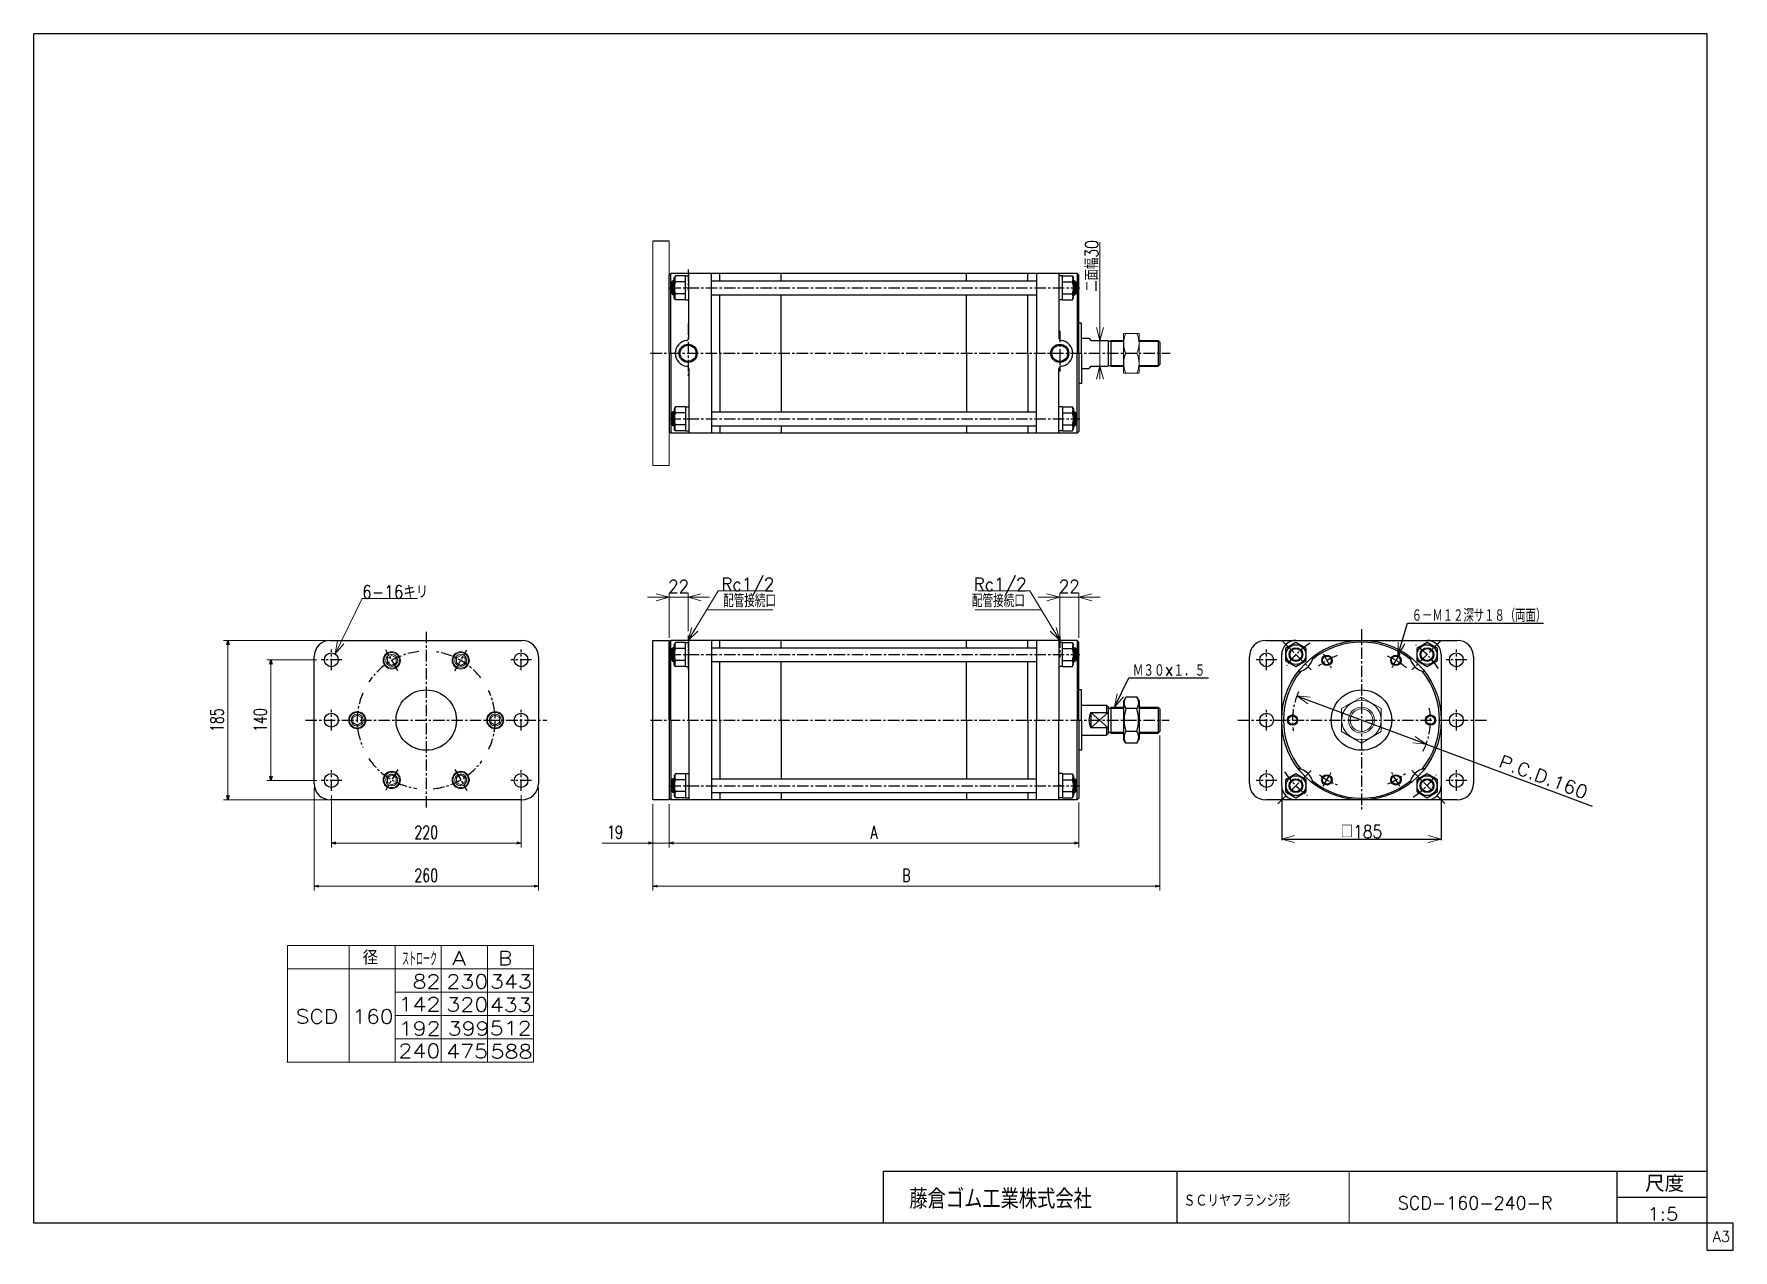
# Model space of a CAD drawing. Header units: millimetres. Extents: x -985 to 985, y -705 to 705.
import ezdxf
from ezdxf.enums import TextEntityAlignment as Align

# ---------------------------------------------------------------- set-up
doc = ezdxf.new("R2010")
doc.units = ezdxf.units.MM
doc.header["$LTSCALE"] = 0.416667
doc.linetypes.add('CENTER', pattern=[50.8, 31.75, -6.35, 6.35, -6.35])
doc.layers.add('ZUWAKU', color=7, linetype='Continuous')
doc.styles.add('dcStyle0', font='txt.shx', dxfattribs={"width": 0.714286, "bigfont": 'bigfont'})
doc.dimstyles.new('DaDimRotatedStyle', dxfattribs={"dimtxt": 15, "dimasz": 5.000003, "dimexe": 5, "dimexo": 1.666667, "dimgap": 5, "dimtad": 3, "dimdsep": 46, "dimtxsty": 'dcStyle0', "dimblk1": 'OPEN30', "dimblk2": 'OPEN30', "dimsah": 1, "dimcen": 0.09, "dimclrd": 4, "dimclre": 4, "dimclrt": 4, "dimadec": 0, "dimazin": 2, "dimtfac": 1, "dimtdec": 4, "dimtmove": 0, "dimatfit": 0, "dimfxl": 1, "dimarcsym": 0})

msp = doc.modelspace()

# ---------------------------------------------------------------- texts
at = {"color": 4, "style": 'dcStyle0'}
for s, height, width, p, p2 in [('Rc1/2', 15, 0.82, (-188.083, 59.437), (-126.583, 59.437)), ('Rc1/2', 15, 0.82, (104.497, 59.437), (165.997, 59.437)), ('配管接続口', 15, 0.683333, (-186.066, 40.3), (-124.566, 40.3)), ('配管接続口', 15, 0.683333, (102.48, 40.3), (163.98, 40.3)), ('６－Ｍ１２深サ１８（両面）', 15, 0.666667, (612.428, 23.201), (768.428, 23.201)), ('Ｍ３０×１．５', 15, 0.666667, (289.1, -40.524), (373.1, -40.524)), ('□185', 15, 0.761905, (530.21, -227.309), (578.21, -227.309)), ('   径', 16.2, 0.952381, (-650.938, -374.106), (-586.138, -374.106)), ('ストローク', 16.2, 0.416667, (-558.139, -375.464), (-517.639, -375.464)), ('SCD-160-240-R', 15, 0.92, (596.252, -657.862), (775.652, -657.862)), ('1:5', 15, 0.8, (885.687, -670.629), (921.687, -670.629))]:
    msp.add_text(s, height=height, dxfattribs=dict(at, width=width)).set_placement(p, p2, align=Align.FIT)
at = {"color": 4, "style": 'dcStyle0', "width": 0.8}
msp.add_text('P.C.D.160', height=15, rotation=-20.466829, dxfattribs=at).set_placement((712.001, -144.542), (813.183, -182.306), align=Align.FIT)
at = {"color": 4, "style": 'dcStyle0'}
for s, p, p2 in [('A', (-500.217, -374.796), (-484.017, -374.796)), ('B', (-446.763, -374.796), (-430.563, -374.796)), ('82', (-546.046, -401.849), (-513.646, -401.849)), ('230', (-506.909, -401.732), (-458.309, -401.732)), ('343', (-456.325, -401.796), (-407.725, -401.796)), ('142', (-562.25, -428.206), (-513.65, -428.206)), ('320', (-506.797, -428.403), (-458.197, -428.403)), ('433', (-456.469, -428.796), (-407.869, -428.796)), ('SCD 160', (-681.49, -442.296), (-568.09, -442.296)), ('192', (-562.057, -456.304), (-513.457, -456.304)), ('399', (-505.411, -456.075), (-456.811, -456.075)), ('512', (-456.613, -455.796), (-408.013, -455.796)), ('240', (-562.43, -482.021), (-513.83, -482.021)), ('475', (-507.085, -482.403), (-458.485, -482.403)), ('588', (-455.632, -482.796), (-407.032, -482.796))]:
    msp.add_text(s, height=16.2, dxfattribs=at).set_placement(p, p2, align=Align.FIT)
at = {"layer": 'ZUWAKU', "color": 4, "style": 'dcStyle0'}
for s, height, width, p, p2 in [('尺度', 19, 0.991667, (883.075, -637.65), (928.295, -637.65)), ('藤倉ゴム工業株式会社', 22.5, 0.783333, (30.063, -657.036), (241.563, -657.036)), ('ＳＣリヤフランジ形', 14.5, 0.791667, (347.837, -654.937), (471.812, -654.937))]:
    msp.add_text(s, height=height, dxfattribs=dict(at, width=width)).set_placement(p, p2, align=Align.FIT)
at = {"layer": 'ZUWAKU', "color": 7, "style": 'dcStyle0', "width": 0.8}
msp.add_text('A3', height=12.5, dxfattribs=at).set_placement((961.537, -695.625), (981.537, -695.625), align=Align.FIT)

# ---------------------------------------------------------------- blocks, each defined once
blk = doc.blocks.new('DC_GROUP_Φ160_1')
at = {"color": 4, "linetype": 'Continuous', "lineweight": 18}
for p, q in [((629.2, -118.6), (613.7, -117.1)), ((629.2, -118.6), (615.1, -113.3)), ((616.5, -109.6), (629.2, -118.6))]:
    blk.add_line(p, q, dxfattribs=at)
blk = doc.blocks.new('DC_GROUP_Φ160_2')
at = {"color": 4, "linetype": 'Continuous', "lineweight": 18}
for p, q in [((491.9, -71.6), (479.3, -62.6)), ((479.3, -62.6), (494.7, -64.1)), ((479.3, -62.6), (493.3, -67.9))]:
    blk.add_line(p, q, dxfattribs=at)
blk = doc.blocks.new('DC_GROUP_Φ160_3')
at = {"color": 4, "linetype": 'Continuous', "lineweight": 18}
for p, q in [((461.7, -228.5), (476.7, -224.5)), ((476.7, -232.5), (461.7, -228.5)), ((461.7, -228.5), (476.7, -228.5))]:
    blk.add_line(p, q, dxfattribs=at)
blk = doc.blocks.new('DC_GROUP_Φ160_4')
at = {"color": 4, "linetype": 'Continuous', "lineweight": 18}
for p, q in [((631.7, -224.5), (646.7, -228.5)), ((646.7, -228.5), (631.7, -232.5)), ((646.7, -228.5), (631.7, -228.5))]:
    blk.add_line(p, q, dxfattribs=at)
blk = doc.blocks.new('DC_GROUP_Φ160_5')
at = {"color": 4, "linetype": 'Continuous', "lineweight": 18}
for p, q in [((268, -75.4), (270.9, -60.1)), ((268, -75.4), (274.5, -61.9)), ((278.1, -63.6), (268, -75.4))]:
    blk.add_line(p, q, dxfattribs=at)
blk = doc.blocks.new('DC_GROUP_Φ160_6')
at = {"color": 4, "linetype": 'Continuous', "lineweight": 18}
for p, q in [((596.3, -15.5), (596.8, 0)), ((596.3, -15.5), (600.6, -1.1)), ((604.5, -2.3), (596.3, -15.5))]:
    blk.add_line(p, q, dxfattribs=at)
blk = doc.blocks.new('DC_GROUP_Φ160_7')
at = {"color": 4, "linetype": 'Continuous', "lineweight": 18}
for p, q in [((-226.6, 1.9), (-222.3, 16.8)), ((-226.6, 1.9), (-218.8, 14.7)), ((-215.4, 12.6), (-226.6, 1.9))]:
    blk.add_line(p, q, dxfattribs=at)
blk = doc.blocks.new('DC_GROUP_Φ160_8')
at = {"color": 4, "linetype": 'Continuous', "lineweight": 18}
for p, q in [((204.6, 1.9), (193.4, 12.6)), ((204.6, 1.9), (196.8, 14.7)), ((200.3, 16.8), (204.6, 1.9))]:
    blk.add_line(p, q, dxfattribs=at)
blk = doc.blocks.new('DC_GROUP_Φ160_9')
at = {"color": 4, "linetype": 'Continuous', "lineweight": 25}
for p, q in [((-241.2, 272.6), (-242.6, 270.2)), ((-242.6, 270.2), (-242.6, 247.2)), ((-229.6, 272.6), (-241.2, 272.6)), ((-229.6, 265.6), (-241.2, 265.6)), ((-229.6, 272.7), (-229.6, 244.7)), ((-229.6, 272.7), (-225.6, 272.7)), ((-229.6, 272.6), (-229.6, 244.9)), ((-229.6, 258.2), (-225.6, 259.2)), ((-241.2, 244.9), (-242.6, 247.2)), ((-229.6, 251.8), (-241.2, 251.8)), ((-229.6, 244.9), (-241.2, 244.9)), ((-229.6, 244.7), (-225.6, 244.7))]:
    blk.add_line(p, q, dxfattribs=at)
for centre, radius, start, end in [((-224.3, 258.7), 18.3, 157.7807, 202.2193), ((-235.2, 269.1), 6.93, 150, 210), ((-235.2, 248.3), 6.93, 150, 210)]:
    blk.add_arc(centre, radius, start, end, dxfattribs=at)
blk = doc.blocks.new('DC_GROUP_Φ160_10')
at = {"color": 4, "linetype": 'Continuous', "lineweight": 25}
for p, q in [((207.4, 272.7), (203.4, 272.7)), ((207.4, 258.2), (203.4, 259.2)), ((207.4, 272.7), (207.4, 244.7)), ((207.4, 272.6), (207.4, 244.9)), ((207.4, 272.6), (219, 272.6)), ((207.4, 265.6), (219, 265.6)), ((219, 272.6), (220.4, 270.2)), ((220.4, 270.2), (220.4, 247.2)), ((207.4, 244.7), (203.4, 244.7)), ((207.4, 251.8), (219, 251.8)), ((207.4, 244.9), (219, 244.9)), ((219, 244.9), (220.4, 247.2))]:
    blk.add_line(p, q, dxfattribs=at)
for centre, radius, start, end in [((213, 269.1), 6.93, 330, 30), ((202.1, 258.7), 18.3, 337.7807, 22.2193), ((213, 248.3), 6.93, 330, 30)]:
    blk.add_arc(centre, radius, start, end, dxfattribs=at)
blk = doc.blocks.new('DC_GROUP_Φ160_11')
at = {"color": 4, "linetype": 'Continuous', "lineweight": 25}
for p, q in [((-241.2, 424.6), (-242.6, 422.2)), ((-242.6, 399.2), (-242.6, 422.2)), ((-229.6, 424.6), (-241.2, 424.6)), ((-229.6, 417.6), (-241.2, 417.6)), ((-229.6, 396.7), (-229.6, 424.7)), ((-229.6, 424.7), (-225.6, 424.7)), ((-229.6, 396.9), (-229.6, 424.6)), ((-241.2, 396.9), (-242.6, 399.2)), ((-229.6, 403.8), (-241.2, 403.8)), ((-229.6, 396.9), (-241.2, 396.9)), ((-229.6, 411.2), (-225.6, 410.2)), ((-229.6, 396.7), (-225.6, 396.7))]:
    blk.add_line(p, q, dxfattribs=at)
for centre, radius, start, end in [((-224.3, 410.7), 18.3, 157.7807, 202.2193), ((-235.2, 421.1), 6.93, 150, 210), ((-235.2, 400.3), 6.93, 150, 210)]:
    blk.add_arc(centre, radius, start, end, dxfattribs=at)
blk = doc.blocks.new('DC_GROUP_Φ160_12')
at = {"color": 4, "linetype": 'Continuous', "lineweight": 25}
for p, q in [((207.4, 424.7), (203.4, 424.7)), ((207.4, 396.7), (207.4, 424.7)), ((207.4, 396.9), (207.4, 424.6)), ((207.4, 424.6), (219, 424.6)), ((207.4, 417.6), (219, 417.6)), ((219, 424.6), (220.4, 422.2)), ((220.4, 399.2), (220.4, 422.2)), ((207.4, 411.2), (203.4, 410.2)), ((207.4, 396.7), (203.4, 396.7)), ((207.4, 403.8), (219, 403.8)), ((207.4, 396.9), (219, 396.9)), ((219, 396.9), (220.4, 399.2))]:
    blk.add_line(p, q, dxfattribs=at)
for centre, radius, start, end in [((213, 421.1), 6.93, 330, 30), ((202.1, 410.7), 18.3, 337.7807, 22.2193), ((213, 400.3), 6.93, 330, 30)]:
    blk.add_arc(centre, radius, start, end, dxfattribs=at)
blk = doc.blocks.new('DC_GROUP_Φ160_13')
at = {"color": 4, "linetype": 'Continuous', "lineweight": 13}
for p, q in [((296.4, 357.7), (278.4, 357.7)), ((278.4, 357.7), (278.4, 311.7)), ((296.4, 311.7), (296.4, 357.7)), ((281, 334.7), (293.8, 334.7)), ((278.4, 311.7), (296.4, 311.7))]:
    blk.add_line(p, q, dxfattribs=at)
for centre, start, end in [((304.8, 346.2), 154.1759, 205.8241), ((270, 346.2), 334.1759, 25.8241), ((304.8, 323.2), 154.1759, 205.8241), ((270, 323.2), 334.1759, 25.8241)]:
    blk.add_arc(centre, 26.4, start, end, dxfattribs=at)
blk = doc.blocks.new('DC_GROUP_Φ160_15')
at = {"color": 4, "linetype": 'Continuous', "lineweight": 18}
for p, q in [((251, 349.7), (247, 364.7)), ((255, 364.7), (251, 349.7)), ((251, 349.7), (251, 364.7))]:
    blk.add_line(p, q, dxfattribs=at)
blk = doc.blocks.new('DC_GROUP_Φ160_16')
at = {"color": 4, "linetype": 'Continuous', "lineweight": 18}
for p, q in [((247, 304.7), (251, 319.7)), ((251, 319.7), (255, 304.7)), ((251, 319.7), (251, 304.7))]:
    blk.add_line(p, q, dxfattribs=at)
blk = doc.blocks.new('DC_GROUP_Φ160_14')
at = {"color": 4, "linetype": 'Continuous', "lineweight": 13}
for p, q in [((251, 463.5), (251, 349.7)), ((251, 319.7), (251, 349.7)), ((251, 309.7), (251, 319.7))]:
    blk.add_line(p, q, dxfattribs=at)
at = {"linetype": 'Continuous'}
for name in ['DC_GROUP_Φ160_15', 'DC_GROUP_Φ160_16']:
    blk.add_blockref(name, (0, 0), dxfattribs=at)
at = {"color": 4, "style": 'dcStyle0', "width": 0.714286}
blk.add_text('二面幅30', height=15, rotation=90, dxfattribs=at).set_placement((249, 406.1), (249, 466.1), align=Align.FIT)
blk = doc.blocks.new('DC_GROUP_Φ160_17')
at = {"color": 4, "linetype": 'Continuous', "lineweight": 25}
for p, q in [((281, -64), (278.4, -68.6)), ((278.4, -68.6), (278.4, -112.6)), ((293.8, -64), (281, -64)), ((293.8, -77.3), (281, -77.3)), ((293.8, -64), (296.4, -68.6)), ((296.4, -68.6), (296.4, -112.6)), ((281, -117.2), (278.4, -112.6)), ((293.8, -103.9), (281, -103.9)), ((293.8, -117.2), (281, -117.2)), ((293.8, -117.2), (296.4, -112.6))]:
    blk.add_line(p, q, dxfattribs=at)
for centre, radius, start, end in [((290.8, -70.7), 11.8, 145.6111, 214.3889), ((322.9, -90.6), 43.9, 162.4111, 197.5889), ((284.1, -70.7), 11.8, 325.6111, 34.3889), ((251.9, -90.6), 43.9, 342.4111, 17.5889), ((290.8, -110.5), 11.8, 145.6111, 214.3889), ((284.1, -110.5), 11.8, 325.6111, 34.3889)]:
    blk.add_arc(centre, radius, start, end, dxfattribs=at)
blk = doc.blocks.new('DC_GROUP_Φ160_18')
at = {"color": 4, "linetype": 'Continuous', "lineweight": 25}
for p, q in [((-241.2, -152.7), (-242.6, -155.1)), ((-242.6, -155.1), (-242.6, -178.1)), ((-229.6, -152.7), (-241.2, -152.7)), ((-229.6, -152.6), (-229.6, -180.6)), ((-229.6, -152.6), (-225.6, -152.6)), ((-229.6, -152.7), (-229.6, -180.5)), ((-229.6, -159.7), (-241.2, -159.7)), ((-229.6, -173.5), (-241.2, -173.5)), ((-229.6, -167.1), (-225.6, -166.1)), ((-241.2, -180.5), (-242.6, -178.1)), ((-229.6, -180.5), (-241.2, -180.5)), ((-229.6, -180.6), (-225.6, -180.6))]:
    blk.add_line(p, q, dxfattribs=at)
for centre, radius, start, end in [((-235.2, -156.2), 6.93, 150, 210), ((-224.3, -166.6), 18.3, 157.7807, 202.2193), ((-235.2, -177), 6.93, 150, 210)]:
    blk.add_arc(centre, radius, start, end, dxfattribs=at)
blk = doc.blocks.new('DC_GROUP_Φ160_19')
at = {"color": 4, "linetype": 'Continuous', "lineweight": 25}
for p, q in [((207.4, -152.6), (203.4, -152.6)), ((207.4, -152.6), (207.4, -180.6)), ((207.4, -152.7), (207.4, -180.5)), ((207.4, -152.7), (219, -152.7)), ((219, -152.7), (220.4, -155.1)), ((220.4, -155.1), (220.4, -178.1)), ((207.4, -167.1), (203.4, -166.1)), ((207.4, -159.7), (219, -159.7)), ((207.4, -173.5), (219, -173.5)), ((207.4, -180.6), (203.4, -180.6)), ((207.4, -180.5), (219, -180.5)), ((219, -180.5), (220.4, -178.1))]:
    blk.add_line(p, q, dxfattribs=at)
for centre, radius, start, end in [((213, -156.2), 6.93, 330, 30), ((202.1, -166.6), 18.3, 337.7807, 22.2193), ((213, -177), 6.93, 330, 30)]:
    blk.add_arc(centre, radius, start, end, dxfattribs=at)
blk = doc.blocks.new('DC_GROUP_Φ160_20')
at = {"color": 4, "linetype": 'Continuous', "lineweight": 25}
for p, q in [((-241.2, -0.7), (-242.6, -3.1)), ((-242.6, -26.1), (-242.6, -3.1)), ((-229.6, -0.7), (-241.2, -0.7)), ((-229.6, -7.7), (-241.2, -7.7)), ((-229.6, -28.6), (-229.6, -0.6)), ((-229.6, -0.6), (-225.6, -0.6)), ((-229.6, -28.5), (-229.6, -0.7)), ((-229.6, -14.1), (-225.6, -15.1)), ((-241.2, -28.5), (-242.6, -26.1)), ((-229.6, -21.5), (-241.2, -21.5)), ((-229.6, -28.5), (-241.2, -28.5)), ((-229.6, -28.6), (-225.6, -28.6))]:
    blk.add_line(p, q, dxfattribs=at)
for centre, radius, start, end in [((-224.3, -14.6), 18.3, 157.7807, 202.2193), ((-235.2, -4.2), 6.93, 150, 210), ((-235.2, -25), 6.93, 150, 210)]:
    blk.add_arc(centre, radius, start, end, dxfattribs=at)
blk = doc.blocks.new('DC_GROUP_Φ160_21')
at = {"color": 4, "linetype": 'Continuous', "lineweight": 25}
for p, q in [((207.4, -0.6), (203.4, -0.6)), ((207.4, -14.1), (203.4, -15.1)), ((207.4, -28.6), (207.4, -0.6)), ((207.4, -28.5), (207.4, -0.7)), ((207.4, -0.7), (219, -0.7)), ((207.4, -7.7), (219, -7.7)), ((219, -0.7), (220.4, -3.1)), ((220.4, -26.1), (220.4, -3.1)), ((207.4, -28.6), (203.4, -28.6)), ((207.4, -21.5), (219, -21.5)), ((207.4, -28.5), (219, -28.5)), ((219, -28.5), (220.4, -26.1))]:
    blk.add_line(p, q, dxfattribs=at)
for centre, radius, start, end in [((213, -4.2), 6.93, 330, 30), ((202.1, -14.6), 18.3, 337.7807, 22.2193), ((213, -25), 6.93, 330, 30)]:
    blk.add_arc(centre, radius, start, end, dxfattribs=at)
blk = doc.blocks.new('DC_GROUP_Φ160_22')
at = {"color": 4, "linetype": 'Continuous', "lineweight": 13}
for p, q in [((554.2, -64), (531.2, -77.3)), ((531.2, -77.3), (531.2, -103.9)), ((577.2, -77.3), (554.2, -64)), ((577.2, -103.9), (577.2, -77.3)), ((531.2, -103.9), (554.2, -117.2)), ((554.2, -117.2), (577.2, -103.9))]:
    blk.add_line(p, q, dxfattribs=at)
for radius in [23, 15, 13.1]:
    blk.add_circle((554.2, -90.6), radius, dxfattribs=at)
blk = doc.blocks.new('DC_GROUP_Φ160_23')
at = {"color": 4, "linetype": 'Continuous', "lineweight": 25}
for p, q in [((630.2, -152.7), (618.2, -159.7)), ((642.2, -159.7), (630.2, -152.7)), ((618.2, -159.7), (618.2, -173.5)), ((618.2, -173.5), (630.2, -180.5)), ((630.2, -180.5), (642.2, -173.5)), ((642.2, -173.5), (642.2, -159.7))]:
    blk.add_line(p, q, dxfattribs=at)
for radius in [11.5, 8, 7]:
    blk.add_circle((630.2, -166.6), radius, dxfattribs=at)
blk = doc.blocks.new('DC_GROUP_Φ160_24')
at = {"color": 4, "linetype": 'Continuous', "lineweight": 25}
for p, q in [((478.2, -152.7), (466.2, -159.7)), ((490.2, -159.7), (478.2, -152.7)), ((466.2, -159.7), (466.2, -173.5)), ((466.2, -173.5), (478.2, -180.5)), ((478.2, -180.5), (490.2, -173.5)), ((490.2, -173.5), (490.2, -159.7))]:
    blk.add_line(p, q, dxfattribs=at)
for radius in [11.5, 8, 7]:
    blk.add_circle((478.2, -166.6), radius, dxfattribs=at)
blk = doc.blocks.new('DC_GROUP_Φ160_25')
at = {"color": 4, "linetype": 'Continuous', "lineweight": 25}
for p, q in [((478.2, -0.7), (466.2, -7.7)), ((466.2, -7.7), (466.2, -21.5)), ((490.2, -7.7), (478.2, -0.7)), ((490.2, -21.5), (490.2, -7.7)), ((466.2, -21.5), (478.2, -28.4)), ((478.2, -28.4), (490.2, -21.5))]:
    blk.add_line(p, q, dxfattribs=at)
for radius in [11.5, 8, 7]:
    blk.add_circle((478.2, -14.6), radius, dxfattribs=at)
blk = doc.blocks.new('DC_GROUP_Φ160_26')
at = {"color": 4, "linetype": 'Continuous', "lineweight": 25}
for p, q in [((630.2, -0.7), (618.2, -7.7)), ((618.2, -7.7), (618.2, -21.5)), ((642.2, -7.7), (630.2, -0.7)), ((642.2, -21.5), (642.2, -7.7)), ((618.2, -21.5), (630.2, -28.5)), ((630.2, -28.5), (642.2, -21.5))]:
    blk.add_line(p, q, dxfattribs=at)
for radius in [11.5, 8, 7]:
    blk.add_circle((630.2, -14.6), radius, dxfattribs=at)
blk = doc.blocks.new('DC_GROUP_Φ160_28')
at = {"color": 4, "linetype": 'Continuous', "lineweight": 18}
for p, q in [((-226.6, 51.9), (-211.6, 55.9)), ((-211.6, 47.9), (-226.6, 51.9)), ((-226.6, 51.9), (-211.6, 51.9))]:
    blk.add_line(p, q, dxfattribs=at)
blk = doc.blocks.new('DC_GROUP_Φ160_29')
at = {"color": 4, "linetype": 'Continuous', "lineweight": 18}
for p, q in [((-263.6, 55.9), (-248.6, 51.9)), ((-248.6, 51.9), (-263.6, 47.9)), ((-248.6, 51.9), (-263.6, 51.9))]:
    blk.add_line(p, q, dxfattribs=at)
blk = doc.blocks.new('DC_GROUP_Φ160_27')
at = {"color": 4, "linetype": 'Continuous', "lineweight": 13}
for p, q in [((-273.6, 51.9), (-248.6, 51.9)), ((-248.6, 4.9), (-248.6, 56.9)), ((-248.6, 51.9), (-226.6, 51.9)), ((-226.6, 12.4), (-226.6, 56.9)), ((-201.6, 51.9), (-226.6, 51.9))]:
    blk.add_line(p, q, dxfattribs=at)
at = {"linetype": 'Continuous'}
for name in ['DC_GROUP_Φ160_29', 'DC_GROUP_Φ160_28']:
    blk.add_blockref(name, (0, 0), dxfattribs=at)
at = {"color": 4, "style": 'dcStyle0', "width": 0.8}
blk.add_text('22', height=15, dxfattribs=at).set_placement((-249.6, 56.9), (-225.6, 56.9), align=Align.FIT)
blk = doc.blocks.new('DC_GROUP_Φ160_31')
at = {"color": 4, "linetype": 'Continuous', "lineweight": 18}
for p, q in [((226.4, 51.9), (241.4, 55.9)), ((241.4, 47.9), (226.4, 51.9)), ((226.4, 51.9), (241.4, 51.9))]:
    blk.add_line(p, q, dxfattribs=at)
blk = doc.blocks.new('DC_GROUP_Φ160_32')
at = {"color": 4, "linetype": 'Continuous', "lineweight": 18}
for p, q in [((189.4, 55.9), (204.4, 51.9)), ((204.4, 51.9), (189.4, 47.9)), ((204.4, 51.9), (189.4, 51.9))]:
    blk.add_line(p, q, dxfattribs=at)
blk = doc.blocks.new('DC_GROUP_Φ160_30')
at = {"color": 4, "linetype": 'Continuous', "lineweight": 13}
for p, q in [((179.4, 51.9), (204.4, 51.9)), ((204.4, 6.9), (204.4, 56.9)), ((204.4, 51.9), (226.4, 51.9)), ((226.4, 4.9), (226.4, 56.9)), ((251.4, 51.9), (226.4, 51.9))]:
    blk.add_line(p, q, dxfattribs=at)
at = {"linetype": 'Continuous'}
for name in ['DC_GROUP_Φ160_32', 'DC_GROUP_Φ160_31']:
    blk.add_blockref(name, (0, 0), dxfattribs=at)
at = {"color": 4, "style": 'dcStyle0', "width": 0.8}
blk.add_text('22', height=15, dxfattribs=at).set_placement((203.4, 56.9), (227.4, 56.9), align=Align.FIT)
blk = doc.blocks.new('DC_GROUP_Φ160_34')
at = {"color": 4, "linetype": 'Continuous', "lineweight": 18}
for p, q in [((-635.8, -13.9), (-632.9, 1.3)), ((-635.8, -13.9), (-629.3, -0.4)), ((-625.7, -2.2), (-635.8, -13.9))]:
    blk.add_line(p, q, dxfattribs=at)
blk = doc.blocks.new('DC_GROUP_Φ160_33')
at = {"color": 4, "linetype": 'Continuous', "lineweight": 13}
for p, q in [((-635.8, -13.9), (-604.5, 50.6)), ((-604.5, 50.6), (-540.5, 50.6))]:
    blk.add_line(p, q, dxfattribs=at)
at = {"linetype": 'Continuous'}
blk.add_blockref('DC_GROUP_Φ160_34', (0, 0), dxfattribs=at)
at = {"color": 4, "style": 'dcStyle0', "width": 0.796875}
blk.add_text('6-16キリ', height=15, dxfattribs=at).set_placement((-604.5, 50.6), (-528, 50.6), align=Align.FIT)
blk = doc.blocks.new('DC_GROUP_Φ160_35')
at = {"color": 4, "linetype": 'Continuous', "lineweight": 13}
for p, q in [((-570.2, -15.5), (-575.2, -18.4)), ((-575.2, -18.4), (-575.2, -24.2)), ((-565.2, -18.4), (-570.2, -15.5)), ((-565.2, -24.2), (-565.2, -18.4)), ((-575.2, -24.2), (-570.2, -27.1)), ((-570.2, -27.1), (-565.2, -24.2))]:
    blk.add_line(p, q, dxfattribs=at)
for radius in [9, 6.92]:
    blk.add_circle((-570.2, -21.3), radius, dxfattribs=at)
blk = doc.blocks.new('DC_GROUP_Φ160_36')
at = {"color": 4, "linetype": 'Continuous', "lineweight": 13}
for p, q in [((-610.2, -84.8), (-615.2, -87.7)), ((-615.2, -87.7), (-615.2, -93.5)), ((-615.2, -93.5), (-610.2, -96.4)), ((-605.2, -87.7), (-610.2, -84.8)), ((-610.2, -96.4), (-605.2, -93.5)), ((-605.2, -93.5), (-605.2, -87.7))]:
    blk.add_line(p, q, dxfattribs=at)
for radius in [9, 6.92]:
    blk.add_circle((-610.2, -90.6), radius, dxfattribs=at)
blk = doc.blocks.new('DC_GROUP_Φ160_37')
at = {"color": 4, "linetype": 'Continuous', "lineweight": 13}
for p, q in [((-455.2, -87.7), (-450.2, -84.8)), ((-455.2, -93.5), (-455.2, -87.7)), ((-450.2, -96.4), (-455.2, -93.5)), ((-450.2, -84.8), (-445.2, -87.7)), ((-445.2, -93.5), (-450.2, -96.4)), ((-445.2, -87.7), (-445.2, -93.5))]:
    blk.add_line(p, q, dxfattribs=at)
for radius in [9, 6.92]:
    blk.add_circle((-450.2, -90.6), radius, dxfattribs=at)
blk = doc.blocks.new('DC_GROUP_Φ160_38')
at = {"color": 4, "linetype": 'Continuous', "lineweight": 13}
for p, q in [((-495.2, -18.4), (-490.2, -15.5)), ((-495.2, -24.2), (-495.2, -18.4)), ((-490.2, -15.5), (-485.2, -18.4)), ((-485.2, -18.4), (-485.2, -24.2)), ((-490.2, -27.1), (-495.2, -24.2)), ((-485.2, -24.2), (-490.2, -27.1))]:
    blk.add_line(p, q, dxfattribs=at)
for radius in [9, 6.92]:
    blk.add_circle((-490.2, -21.3), radius, dxfattribs=at)
blk = doc.blocks.new('DC_GROUP_Φ160_39')
at = {"color": 4, "linetype": 'Continuous', "lineweight": 13}
for p, q in [((-575.2, -157), (-570.2, -154.1)), ((-575.2, -162.8), (-575.2, -157)), ((-570.2, -154.1), (-565.2, -157)), ((-565.2, -157), (-565.2, -162.8)), ((-570.2, -165.7), (-575.2, -162.8)), ((-565.2, -162.8), (-570.2, -165.7))]:
    blk.add_line(p, q, dxfattribs=at)
for radius in [9, 6.92]:
    blk.add_circle((-570.2, -159.9), radius, dxfattribs=at)
blk = doc.blocks.new('DC_GROUP_Φ160_40')
at = {"color": 4, "linetype": 'Continuous', "lineweight": 13}
for p, q in [((-490.2, -154.1), (-495.2, -157)), ((-495.2, -157), (-495.2, -162.8)), ((-485.2, -157), (-490.2, -154.1)), ((-485.2, -162.8), (-485.2, -157)), ((-495.2, -162.8), (-490.2, -165.7)), ((-490.2, -165.7), (-485.2, -162.8))]:
    blk.add_line(p, q, dxfattribs=at)
for radius in [9, 6.92]:
    blk.add_circle((-490.2, -159.9), radius, dxfattribs=at)
blk = doc.blocks.new('_OPEN30')
at = {"color": 0, "linetype": 'ByBlock', "lineweight": -2}
for p, q in [((-1, 0.267949), (0, 0)), ((0, 0), (-1, -0.267949)), ((0, 0), (-1, 0))]:
    blk.add_line(p, q, dxfattribs=at)
blk = doc.blocks.new('*D41')
at = {"color": 4, "linetype": 'Continuous', "lineweight": 13}
for p, q in [((-640.2, -177.6), (-640.2, -238.1)), ((-420.2, -177.6), (-420.2, -238.1)), ((-640.2, -233.1), (-420.2, -233.1))]:
    blk.add_line(p, q, dxfattribs=at)
at = {"color": 4, "xscale": 5.000004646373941, "yscale": 4.999982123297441}
for p, rotation in [((-640.2, -233.1), 180), ((-420.2, -233.1), 360)]:
    blk.add_blockref('_OPEN30', p, dxfattribs=dict(at, rotation=rotation))
at = {"color": 4, "insert": (-530.2, -228.1), "char_height": 15, "width": 60.938, "attachment_point": 8, "style": 'dcStyle0'}
blk.add_mtext('\\T1.00;220', dxfattribs=at)
blk = doc.blocks.new('*D42')
at = {"color": 4, "linetype": 'Continuous', "lineweight": 13}
for p, q in [((-660.2, -169.1), (-660.2, -288.1)), ((-400.2, -169.1), (-400.2, -288.1)), ((-660.2, -283.1), (-400.2, -283.1))]:
    blk.add_line(p, q, dxfattribs=at)
at = {"color": 4, "xscale": 5.000004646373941, "yscale": 4.999982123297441}
for p, rotation in [((-660.2, -283.1), 180), ((-400.2, -283.1), 360)]:
    blk.add_blockref('_OPEN30', p, dxfattribs=dict(at, rotation=rotation))
at = {"color": 4, "insert": (-530.2, -278.1), "char_height": 15, "width": 60.938, "attachment_point": 8, "style": 'dcStyle0'}
blk.add_mtext('\\T1.00;260', dxfattribs=at)
blk = doc.blocks.new('*D43')
at = {"color": 4, "linetype": 'Continuous', "lineweight": 13}
for p, q in [((-657.2, -20.6), (-715.2, -20.6)), ((-710.2, -160.6), (-710.2, -20.6)), ((-657.2, -160.6), (-715.2, -160.6))]:
    blk.add_line(p, q, dxfattribs=at)
at = {"color": 4, "xscale": 5.000004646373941, "yscale": 4.999982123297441}
for p, rotation in [((-710.2, -20.6), 90), ((-710.2, -160.6), 270)]:
    blk.add_blockref('_OPEN30', p, dxfattribs=dict(at, rotation=rotation))
at = {"color": 4, "insert": (-715.2, -90.6), "char_height": 15, "width": 60.938, "attachment_point": 8, "rotation": 90, "style": 'dcStyle0'}
blk.add_mtext('\\T1.00;140', dxfattribs=at)
blk = doc.blocks.new('*D44')
at = {"color": 4, "linetype": 'Continuous', "lineweight": 13}
for p, q in [((-646.2, 1.9), (-765.2, 1.9)), ((-760.2, -183.1), (-760.2, 1.9)), ((-646.2, -183.1), (-765.2, -183.1))]:
    blk.add_line(p, q, dxfattribs=at)
at = {"color": 4, "xscale": 5.000004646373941, "yscale": 4.999982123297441}
for p, rotation in [((-760.2, 1.9), 90), ((-760.2, -183.1), 270)]:
    blk.add_blockref('_OPEN30', p, dxfattribs=dict(at, rotation=rotation))
at = {"color": 4, "insert": (-765.2, -90.6), "char_height": 15, "width": 60.938, "attachment_point": 8, "rotation": 90, "style": 'dcStyle0'}
blk.add_mtext('\\T1.00;185', dxfattribs=at)
blk = doc.blocks.new('*D45')
at = {"color": 4, "linetype": 'Continuous', "lineweight": 13}
for p, q in [((-267.6, -188.1), (-267.6, -238.1)), ((-248.6, -188.1), (-248.6, -238.1)), ((-326.2, -233.1), (-267.6, -233.1)), ((-248.6, -233.1), (-267.6, -233.1)), ((-240.3, -233.1), (-248.6, -233.1))]:
    blk.add_line(p, q, dxfattribs=at)
at = {"color": 4, "xscale": 5.000004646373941, "yscale": 4.999982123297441}
for p, rotation in [((-267.6, -233.1), 360), ((-248.6, -233.1), 180)]:
    blk.add_blockref('_OPEN30', p, dxfattribs=dict(at, rotation=rotation))
at = {"color": 4, "insert": (-302.1, -228.1), "char_height": 15, "width": 46.875, "attachment_point": 9, "style": 'dcStyle0'}
blk.add_mtext('\\T1.00;19', dxfattribs=at)
blk = doc.blocks.new('*D46')
at = {"color": 4, "linetype": 'Continuous', "lineweight": 13}
for p, q in [((-248.6, -188.1), (-248.6, -238.1)), ((226.4, -186.1), (226.4, -238.1)), ((-248.6, -233.1), (226.4, -233.1))]:
    blk.add_line(p, q, dxfattribs=at)
at = {"color": 4, "xscale": 5.000004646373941, "yscale": 4.999982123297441}
for p, rotation in [((-248.6, -233.1), 180), ((226.4, -233.1), 360)]:
    blk.add_blockref('_OPEN30', p, dxfattribs=dict(at, rotation=rotation))
at = {"color": 4, "insert": (-11.1, -228.1), "char_height": 15, "width": 32.812, "attachment_point": 8, "style": 'dcStyle0'}
blk.add_mtext('\\T1.00;A', dxfattribs=at)
blk = doc.blocks.new('*D47')
at = {"color": 4, "linetype": 'Continuous', "lineweight": 13}
for p, q in [((320.4, -108.6), (320.4, -288.1)), ((-267.6, -188.1), (-267.6, -288.1)), ((-267.6, -283.1), (320.4, -283.1))]:
    blk.add_line(p, q, dxfattribs=at)
at = {"color": 4, "xscale": 5.000004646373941, "yscale": 4.999982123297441}
for p, rotation in [((-267.6, -283.1), 180), ((320.4, -283.1), 360)]:
    blk.add_blockref('_OPEN30', p, dxfattribs=dict(at, rotation=rotation))
at = {"color": 4, "insert": (26.4, -278.1), "char_height": 15, "width": 32.812, "attachment_point": 8, "style": 'dcStyle0'}
blk.add_mtext('\\T1.00;B', dxfattribs=at)

# ---------------------------------------------------------------- dimensions: what is measured, and where the dimension line sits
at = {"linetype": 'Continuous', "lineweight": 13}
for base, p1, p2, picture, middle in [((-760.207, 1.898), (-644.541, -183.102), (-644.541, 1.898), '*D44', (-760.207, -90.602)), ((-710.207, -20.602), (-655.541, -160.602), (-655.541, -20.602), '*D43', (-710.207, -90.602))]:
    dim = msp.add_linear_dim(base=base, p1=p1, p2=p2, angle=90, dimstyle='DaDimRotatedStyle', override={"dimtxt": 15, "dimasz": 5.000003, "dimexe": 5, "dimexo": 1.666667, "dimgap": 5, "dimtad": 3, "dimtih": 0, "dimtoh": 0, "dimdec": 2, "dimzin": 8, "dimtxsty": 'dcStyle0', "dimblk1": 'OPEN30', "dimblk2": 'OPEN30', "dimsah": 1, "dimclrd": 4, "dimclre": 4, "dimclrt": 4, "dimazin": 2, "dimtofl": 1, "dimatfit": 0, "dimtolj": 0, "dimtzin": 8}, dxfattribs=at)
    dim.commit()
    dim.dimension.update_dxf_attribs({"geometry": picture, "text_midpoint": middle})
for base, p1, p2, text, picture, middle in [((320.407, -283.102), (-267.593, -186.435), (320.407, -106.935), 'B', '*D47', (26.407, -283.102)), ((226.407, -233.102), (-248.593, -186.435), (226.407, -184.435), 'A', '*D46', (-11.093, -233.102))]:
    dim = msp.add_linear_dim(base=base, p1=p1, p2=p2, text=text, dimstyle='DaDimRotatedStyle', override={"dimtxt": 15, "dimasz": 5.000003, "dimexe": 5, "dimexo": 1.666667, "dimgap": 5, "dimtad": 3, "dimtih": 0, "dimtoh": 0, "dimdec": 2, "dimzin": 8, "dimtxsty": 'dcStyle0', "dimblk1": 'OPEN30', "dimblk2": 'OPEN30', "dimsah": 1, "dimclrd": 4, "dimclre": 4, "dimclrt": 4, "dimazin": 2, "dimtofl": 1, "dimatfit": 0, "dimtolj": 0, "dimtzin": 8}, dxfattribs=at)
    dim.commit()
    dim.dimension.update_dxf_attribs({"geometry": picture, "text_midpoint": middle})
for base, p1, p2, picture, middle in [((-400.207, -283.102), (-660.207, -167.435), (-400.207, -167.435), '*D42', (-530.207, -283.102)), ((-420.207, -233.102), (-640.207, -175.935), (-420.207, -175.935), '*D41', (-530.207, -233.102)), ((-267.593, -233.102), (-248.593, -186.435), (-267.593, -186.435), '*D45', (-313.332, -233.102))]:
    dim = msp.add_linear_dim(base=base, p1=p1, p2=p2, dimstyle='DaDimRotatedStyle', override={"dimtxt": 15, "dimasz": 5.000003, "dimexe": 5, "dimexo": 1.666667, "dimgap": 5, "dimtad": 3, "dimtih": 0, "dimtoh": 0, "dimdec": 2, "dimzin": 8, "dimtxsty": 'dcStyle0', "dimblk1": 'OPEN30', "dimblk2": 'OPEN30', "dimsah": 1, "dimclrd": 4, "dimclre": 4, "dimclrt": 4, "dimazin": 2, "dimtofl": 1, "dimatfit": 0, "dimtolj": 0, "dimtzin": 8}, dxfattribs=at)
    dim.commit()
    dim.dimension.update_dxf_attribs({"geometry": picture, "text_midpoint": middle})

# ---------------------------------------------------------------- linework, layer by layer
at = {"color": 4, "linetype": 'Continuous', "lineweight": 25}
for p, q in [((-248.593, 464.714), (-267.593, 464.714)), ((-246.593, 427.214), (-248.593, 425.214)), ((-248.593, 334.714), (-248.593, 425.214)), ((224.607, 427.214), (-246.593, 427.214)), ((-246.593, 334.714), (-246.593, 427.214)), ((-245.593, 417.214), (-244.093, 418.714)), ((-245.593, 404.214), (-245.593, 417.214)), ((-245.093, 417.714), (-242.593, 417.714)), ((-242.593, 418.714), (-244.093, 418.714)), ((-244.093, 402.714), (-244.093, 418.714)), ((-225.593, 352.603), (-225.593, 427.214)), ((-199.593, 334.714), (-199.593, 427.214)), ((-199.593, 418.714), (177.607, 418.714)), ((-189.893, 419.865), (-189.893, 427.214)), ((-189.893, 418.714), (-189.893, 427.214)), ((-118.493, 418.714), (-118.493, 427.214)), ((96.107, 418.714), (96.107, 427.214)), ((167.507, 418.714), (167.507, 427.214)), ((177.407, 427.214), (177.407, 334.714)), ((203.407, 427.214), (203.407, 352.603)), ((220.407, 418.714), (221.907, 418.714)), ((222.907, 417.714), (220.407, 417.714)), ((223.407, 417.214), (221.907, 418.714)), ((221.907, 402.714), (221.907, 418.714)), ((223.407, 404.214), (223.407, 417.214)), ((226.407, 425.214), (224.407, 427.214)), ((224.407, 427.214), (224.407, 334.714)), ((226.407, 334.714), (226.407, 425.214)), ((-245.593, 404.214), (-244.093, 402.714)), ((-245.093, 403.714), (-242.593, 403.714)), ((-242.593, 402.714), (-244.093, 402.714)), ((-199.593, 402.714), (177.607, 402.714)), ((-189.893, 334.714), (-189.893, 402.714)), ((-118.493, 334.714), (-118.493, 402.714)), ((96.107, 334.714), (96.107, 402.714)), ((167.507, 334.714), (167.507, 402.714)), ((222.907, 403.714), (220.407, 403.714)), ((220.407, 402.714), (221.907, 402.714)), ((223.407, 404.214), (221.907, 402.714)), ((229.407, 369.714), (226.407, 369.714)), ((229.407, 334.714), (229.407, 369.714)), ((229.407, 352.214), (238.268, 352.214)), ((238.268, 352.214), (240.407, 349.714)), ((240.407, 349.714), (260.407, 349.714)), ((260.407, 349.714), (260.407, 319.714)), ((260.407, 348.714), (263.332, 348.714)), ((263.332, 349.714), (278.418, 349.714)), ((263.332, 348.714), (278.418, 348.714)), ((263.407, 349.714), (263.407, 319.714)), ((278.418, 349.714), (278.418, 319.714)), ((296.418, 349.714), (318.407, 349.714)), ((296.418, 348.714), (319.407, 348.714)), ((320.407, 347.714), (318.407, 349.714)), ((318.407, 349.714), (318.407, 319.714)), ((320.407, 347.714), (320.407, 321.714)), ((-248.593, 334.714), (-248.593, 244.214)), ((-246.593, 334.714), (-246.593, 242.214)), ((-225.593, 316.825), (-225.593, 242.214)), ((-199.593, 334.714), (-199.593, 242.214)), ((-189.893, 334.714), (-189.893, 266.714)), ((-118.493, 334.714), (-118.493, 266.714)), ((96.107, 334.714), (96.107, 266.714)), ((167.507, 334.714), (167.507, 266.714)), ((177.407, 242.214), (177.407, 334.714)), ((203.407, 242.214), (203.407, 316.825)), ((224.407, 242.214), (224.407, 334.714)), ((226.407, 334.714), (226.407, 244.214)), ((229.407, 334.714), (229.407, 299.714)), ((229.407, 317.214), (238.268, 317.214)), ((240.407, 319.714), (238.268, 317.214)), ((240.407, 319.714), (260.407, 319.714)), ((260.407, 320.714), (263.332, 320.714)), ((263.407, 320.714), (278.418, 320.714)), ((263.407, 319.714), (278.418, 319.714)), ((296.418, 320.714), (319.407, 320.714)), ((296.418, 319.714), (318.407, 319.714)), ((320.407, 321.714), (318.407, 319.714)), ((229.407, 299.714), (226.407, 299.714)), ((-245.593, 265.214), (-244.093, 266.714)), ((-245.593, 265.214), (-245.593, 252.214)), ((-245.093, 265.714), (-242.593, 265.714)), ((-242.593, 266.714), (-244.093, 266.714)), ((-244.093, 266.714), (-244.093, 250.714)), ((-199.593, 266.714), (177.607, 266.714)), ((220.407, 266.714), (221.907, 266.714)), ((222.907, 265.714), (220.407, 265.714)), ((223.407, 265.214), (221.907, 266.714)), ((221.907, 266.714), (221.907, 250.714)), ((223.407, 265.214), (223.407, 252.214)), ((-246.593, 242.214), (-248.593, 244.214)), ((224.607, 242.214), (-246.593, 242.214)), ((-245.593, 252.214), (-244.093, 250.714)), ((-245.093, 251.714), (-242.593, 251.714)), ((-242.593, 250.714), (-244.093, 250.714)), ((-199.593, 250.714), (177.607, 250.714)), ((-189.893, 250.714), (-189.893, 242.214)), ((-189.893, 249.563), (-189.893, 242.214)), ((-118.493, 250.714), (-118.493, 242.214)), ((96.107, 250.714), (96.107, 242.214)), ((167.507, 250.714), (167.507, 242.214)), ((222.907, 251.714), (220.407, 251.714)), ((220.407, 250.714), (221.907, 250.714)), ((223.407, 252.214), (221.907, 250.714)), ((226.407, 244.214), (224.407, 242.214)), ((596.27, -15.477), (607.628, 22.001)), ((607.628, 22.001), (765.103, 22.001)), ((-641.207, 1.898), (-419.207, 1.898)), ((-267.593, 1.898), (-248.593, 1.898)), ((-267.593, -183.102), (-267.593, 1.898)), ((-246.593, 1.898), (-248.593, -0.102)), ((-248.593, 1.898), (-248.593, -183.102)), ((224.607, 1.898), (-246.593, 1.898)), ((-246.593, -90.602), (-246.593, 1.898)), ((-225.593, -90.602), (-225.593, 1.898)), ((-199.593, 1.898), (-199.593, -183.102)), ((-189.893, -5.451), (-189.893, 1.898)), ((-189.893, -6.602), (-189.893, 1.898)), ((-118.493, -6.602), (-118.493, 1.898)), ((96.107, -6.602), (96.107, 1.898)), ((167.507, -6.602), (167.507, 1.898)), ((177.407, 1.898), (177.407, -90.602)), ((203.407, 1.898), (203.407, -90.602)), ((226.407, -0.102), (224.407, 1.898)), ((224.407, 1.898), (224.407, -90.602)), ((443.21, 1.898), (665.21, 1.898)), ((478.196, 1.898), (630.224, 1.898)), ((-660.207, -164.102), (-660.207, -17.102)), ((-400.207, -17.102), (-400.207, -164.102)), ((-248.593, -90.602), (-248.593, -0.102)), ((-245.593, -8.102), (-244.093, -6.602)), ((-245.593, -21.102), (-245.593, -8.102)), ((-245.093, -7.602), (-242.593, -7.602)), ((-242.593, -6.602), (-244.093, -6.602)), ((-244.093, -22.602), (-244.093, -6.602)), ((-199.593, -6.602), (177.607, -6.602)), ((220.407, -6.602), (221.907, -6.602)), ((222.907, -7.602), (220.407, -7.602)), ((223.407, -8.102), (221.907, -6.602)), ((221.907, -22.602), (221.907, -6.602)), ((223.407, -21.102), (223.407, -8.102)), ((226.407, -90.602), (226.407, -0.102)), ((424.21, -164.102), (424.21, -17.102)), ((461.71, -166.616), (461.71, -13.909)), ((646.71, -14.588), (646.71, -166.616)), ((684.21, -17.102), (684.21, -164.102)), ((-245.593, -21.102), (-244.093, -22.602)), ((-245.093, -21.602), (-242.593, -21.602)), ((-242.593, -22.602), (-244.093, -22.602)), ((-199.593, -22.602), (177.607, -22.602)), ((-189.893, -90.602), (-189.893, -22.602)), ((-118.493, -90.602), (-118.493, -22.602)), ((96.107, -90.602), (96.107, -22.602)), ((167.507, -90.602), (167.507, -22.602)), ((222.907, -21.602), (220.407, -21.602)), ((220.407, -22.602), (221.907, -22.602)), ((223.407, -21.102), (221.907, -22.602)), ((229.407, -55.602), (226.407, -55.602)), ((229.407, -90.602), (229.407, -55.602)), ((267.978, -75.391), (284.3, -41.724)), ((284.3, -41.724), (376.723, -41.724)), ((229.407, -73.102), (258.407, -73.102)), ((260.407, -75.102), (258.407, -73.102)), ((258.407, -73.102), (258.407, -81.602)), ((260.407, -75.102), (258.407, -73.102)), ((260.407, -75.102), (260.407, -106.102)), ((260.407, -76.602), (263.332, -76.602)), ((263.332, -75.602), (278.418, -75.602)), ((263.332, -76.602), (278.418, -76.602)), ((263.407, -75.602), (263.407, -105.602)), ((296.418, -75.602), (318.407, -75.602)), ((296.418, -76.602), (319.407, -76.602)), ((320.407, -77.602), (318.407, -75.602)), ((318.407, -75.602), (318.407, -105.602)), ((320.407, -77.602), (320.407, -103.602)), ((629.16, -118.575), (479.26, -62.629)), ((-248.593, -90.602), (-248.593, -181.102)), ((-246.593, -90.602), (-246.593, -183.102)), ((-225.593, -90.602), (-225.593, -183.102)), ((-189.893, -90.602), (-189.893, -158.602)), ((-118.493, -90.602), (-118.493, -158.602)), ((96.107, -90.602), (96.107, -158.602)), ((167.507, -90.602), (167.507, -158.602)), ((177.407, -183.102), (177.407, -90.602)), ((203.407, -183.102), (203.407, -90.602)), ((224.407, -183.102), (224.407, -90.602)), ((226.407, -90.602), (226.407, -181.102)), ((229.407, -90.602), (229.407, -125.602)), ((240.407, -81.602), (240.407, -99.602)), ((240.407, -81.602), (260.407, -81.602)), ((240.407, -81.602), (260.407, -99.602)), ((260.407, -81.602), (240.407, -99.602)), ((229.407, -108.102), (258.407, -108.102)), ((260.407, -99.602), (240.407, -99.602)), ((258.407, -99.602), (258.407, -108.102)), ((260.407, -106.102), (258.407, -108.102)), ((260.407, -104.602), (263.407, -104.602)), ((263.407, -104.602), (278.418, -104.602)), ((263.407, -105.602), (278.418, -105.602)), ((296.418, -104.602), (319.407, -104.602)), ((296.418, -105.602), (318.407, -105.602)), ((320.407, -103.602), (318.407, -105.602)), ((229.407, -125.602), (226.407, -125.602)), ((629.16, -118.575), (821.872, -190.501)), ((-245.593, -160.102), (-244.093, -158.602)), ((-245.593, -160.102), (-245.593, -173.102)), ((-245.593, -173.102), (-244.093, -174.602)), ((-245.093, -159.602), (-242.593, -159.602)), ((-245.093, -173.602), (-242.593, -173.602)), ((-242.593, -158.602), (-244.093, -158.602)), ((-244.093, -158.602), (-244.093, -174.602)), ((-242.593, -174.602), (-244.093, -174.602)), ((-199.593, -158.602), (177.607, -158.602)), ((-199.593, -174.602), (177.607, -174.602)), ((-189.893, -174.602), (-189.893, -183.102)), ((-189.893, -175.753), (-189.893, -183.102)), ((-118.493, -174.602), (-118.493, -183.102)), ((96.107, -174.602), (96.107, -183.102)), ((167.507, -174.602), (167.507, -183.102)), ((220.407, -158.602), (221.907, -158.602)), ((222.907, -159.602), (220.407, -159.602)), ((222.907, -173.602), (220.407, -173.602)), ((220.407, -174.602), (221.907, -174.602)), ((223.407, -160.102), (221.907, -158.602)), ((221.907, -158.602), (221.907, -174.602)), ((223.407, -173.102), (221.907, -174.602)), ((223.407, -160.102), (223.407, -173.102)), ((461.71, -167.802), (461.71, -229.709)), ((646.71, -167.802), (646.71, -229.709)), ((-419.207, -183.102), (-641.207, -183.102)), ((-248.593, -183.102), (-267.593, -183.102)), ((-246.593, -183.102), (-248.593, -181.102)), ((224.607, -183.102), (-246.593, -183.102)), ((226.407, -181.102), (224.407, -183.102)), ((665.21, -183.102), (443.21, -183.102)), ((630.224, -183.102), (478.196, -183.102)), ((461.71, -228.509), (646.71, -228.509))]:
    msp.add_line(p, q, dxfattribs=at)
at = {"color": 4, "linetype": 'Continuous', "lineweight": 13}
for p, q in [((-267.593, 464.714), (-267.593, 204.714)), ((-248.593, 464.714), (-248.593, 204.714)), ((-248.593, 204.714), (-267.593, 204.714)), ((-226.593, 1.898), (-191.719, 59.437)), ((-191.719, 59.437), (-131.333, 59.437)), ((169.734, 59.437), (109.347, 59.437)), ((204.607, 1.898), (169.734, 59.437)), ((-205.162, 37.258), (-128.23, 37.258)), ((183.176, 37.258), (106.244, 37.258)), ((-691.023, -352.06), (-405.875, -352.06)), ((-691.023, -352.06), (-691.023, -487.06)), ((-619.69, -352.06), (-619.69, -487.06)), ((-566.236, -352.06), (-566.236, -487.06)), ((-512.783, -352.06), (-512.783, -487.06)), ((-459.329, -352.06), (-459.329, -487.06)), ((-405.875, -352.06), (-405.875, -487.06)), ((-691.023, -379.06), (-405.875, -379.06)), ((-566.236, -406.06), (-405.875, -406.06)), ((-566.11, -433.06), (-405.875, -433.06)), ((-566.236, -460.06), (-405.875, -460.06)), ((-691.943, -487.06), (-405.875, -487.06))]:
    msp.add_line(p, q, dxfattribs=at)
at = {"color": 4, "linetype": 'CENTER', "lineweight": 25}
for p, q in [((-226.593, 431.775), (-226.593, 407.244)), ((-248.294, 410.714), (227.78, 410.714)), ((-226.593, 369.329), (-226.593, 308.227)), ((204.407, 360.729), (204.407, 313.746)), ((-270.03, 334.714), (332.396, 334.714)), ((-248.294, 258.714), (227.78, 258.714)), ((-530.207, 11.898), (-530.207, -193.102)), ((-226.593, 7.419), (-226.593, -32.803)), ((-226.593, 6.459), (-226.593, -18.072)), ((204.407, 6.459), (204.407, -18.072)), ((462.723, 0.885), (495.7, -32.092)), ((554.21, 14.727), (554.21, -195.931)), ((645.696, 0.885), (612.719, -32.092)), ((-640.207, -32.602), (-640.207, -8.602)), ((-563.207, -33.444), (-577.207, -9.196)), ((-497.207, -33.444), (-483.207, -9.196)), ((-420.207, -32.602), (-420.207, -8.602)), ((-248.294, -14.602), (227.78, -14.602)), ((444.21, -32.602), (444.21, -8.602)), ((509.919, -13.888), (519.369, -30.256)), ((598.501, -13.888), (589.051, -30.256)), ((664.21, -32.602), (664.21, -8.602)), ((-628.207, -20.602), (-652.207, -20.602)), ((-408.207, -20.602), (-432.207, -20.602)), ((456.21, -20.602), (432.21, -20.602)), ((676.21, -20.602), (652.21, -20.602)), ((-640.207, -102.602), (-640.207, -78.602)), ((-420.207, -102.602), (-420.207, -78.602)), ((444.21, -102.602), (444.21, -78.602)), ((664.21, -102.602), (664.21, -78.602)), ((-670.207, -90.602), (-390.207, -90.602)), ((-270.03, -90.602), (331.276, -90.602)), ((410.858, -90.602), (701.941, -90.602)), ((-640.207, -172.602), (-640.207, -148.602)), ((-563.207, -147.76), (-577.207, -172.008)), ((-497.207, -147.76), (-483.207, -172.008)), ((-420.207, -172.602), (-420.207, -148.602)), ((444.21, -172.602), (444.21, -148.602)), ((457.065, -187.747), (495.7, -149.112)), ((509.919, -167.316), (519.369, -150.948)), ((598.501, -167.316), (589.051, -150.948)), ((650.695, -187.088), (612.719, -149.112)), ((664.21, -172.602), (664.21, -148.602)), ((-628.207, -160.602), (-652.207, -160.602)), ((-408.207, -160.602), (-432.207, -160.602)), ((-248.294, -166.602), (227.78, -166.602)), ((456.21, -160.602), (432.21, -160.602)), ((676.21, -160.602), (652.21, -160.602))]:
    msp.add_line(p, q, dxfattribs=at)
at = {"color": 4, "linetype": 'Continuous', "lineweight": 25}
for centre, radius in [((-226.593, 334.714), 10.495), ((-226.593, 334.714), 9.295), ((204.407, 334.714), 10.495), ((204.407, 334.714), 9.295), ((554.21, -90.602), 92.5), ((-640.207, -20.602), 8), ((-420.207, -20.602), 8), ((444.21, -20.602), 8), ((514.21, -21.32), 6), ((514.21, -21.32), 5.05), ((594.21, -21.32), 6), ((594.21, -21.32), 5.05), ((664.21, -20.602), 8), ((-530.207, -90.602), 35), ((554.21, -90.602), 35), ((-640.207, -90.602), 8), ((-420.207, -90.602), 8), ((444.21, -90.602), 8), ((474.21, -90.602), 6), ((474.21, -90.602), 5.05), ((634.21, -90.602), 6), ((634.21, -90.602), 5.05), ((664.21, -90.602), 8), ((-640.207, -160.602), 8), ((-420.207, -160.602), 8), ((444.21, -160.602), 8), ((514.21, -159.884), 6), ((514.21, -159.884), 5.05), ((594.21, -159.884), 6), ((594.21, -159.884), 5.05), ((664.21, -160.602), 8)]:
    msp.add_circle(centre, radius, dxfattribs=at)
at = {"color": 4, "linetype": 'Continuous', "lineweight": 13}
for centre in [(-570.207, -21.32), (-490.207, -21.32), (-610.207, -90.602), (-450.207, -90.602), (-570.207, -159.884), (-490.207, -159.884)]:
    msp.add_circle(centre, 10, dxfattribs=at)
at = {"color": 4, "linetype": 'Continuous', "lineweight": 25}
for centre, radius, start, end in [((-226.593, 334.714), 15, 96.37937, 263.62063), ((-228.593, 352.603), 3, 276.37937, 0), ((206.407, 352.603), 3, 180, 263.62063), ((204.407, 334.714), 15, 276.37937, 83.62063), ((-228.593, 316.825), 3, 0, 83.62063), ((206.407, 316.825), 3, 96.37937, 180), ((-641.207, -17.102), 19, 90, 180), ((-419.207, -17.102), 19, 0, 90), ((443.21, -17.102), 19, 90, 180), ((478.196, -14.588), 16.5, 90, 180), ((630.224, -14.588), 16.5, 0, 90), ((665.21, -17.102), 19, 0, 90), ((478.196, -14.588), 20, 277.250758, 352.749242), ((554.21, -90.602), 90.5, 51.122972, 128.877028), ((630.224, -14.588), 20, 187.250758, 262.749242), ((554.21, -90.602), 90.5, 141.122972, 218.877028), ((554.21, -90.602), 90.5, 321.122972, 38.877028), ((258.268, -90.602), 20, 153.256316, 206.743684), ((478.196, -166.616), 20, 7.250758, 82.749242), ((630.224, -166.616), 20, 97.250758, 172.749242), ((-641.207, -164.102), 19, 180, 270), ((-419.207, -164.102), 19, 270, 0), ((443.21, -164.102), 19, 180, 270), ((478.196, -166.616), 16.5, 180, 270), ((554.21, -90.602), 90.5, 231.122972, 308.877028), ((630.224, -166.616), 16.5, 270, 0), ((665.21, -164.102), 19, 270, 0)]:
    msp.add_arc(centre, radius, start, end, dxfattribs=at)
at = {"color": 4, "linetype": 'CENTER', "lineweight": 25}
for centre, radius, start, end in [((-530.207, -90.602), 80, 96.0082, 146.119845), ((-530.207, -90.602), 80, 37.710102, 81.69641), ((554.21, -90.602), 107.5, 123.896345, 144.137408), ((554.21, -90.602), 80, 110.556084, 128.428969), ((554.21, -90.602), 80, 49.326506, 67.76973), ((554.21, -90.602), 107.5, 33.896345, 54.137408), ((-530.207, -90.602), 80, 335.214992, 25.422366), ((554.21, -90.602), 80, 155.715912, 188.823994), ((-530.207, -90.602), 80, 157.050666, 202.936771), ((554.21, -90.602), 80, 333.147082, 10.070338), ((-530.207, -90.602), 80, 213.766356, 262.195535), ((-530.207, -90.602), 80, 275.747705, 323.768169), ((554.21, -90.602), 107.5, 213.896345, 234.137408), ((554.21, -90.602), 80, 232.455597, 249.28731), ((554.21, -90.602), 80, 292.403146, 309.52965), ((554.21, -90.602), 107.5, 303.896345, 324.137408)]:
    msp.add_arc(centre, radius, start, end, dxfattribs=at)
at = {"layer": 'ZUWAKU', "color": 5, "linetype": 'Continuous', "lineweight": 25}
for p, q in [((-985, -673.75), (-985, 705)), ((955, 705), (-985, 705)), ((955, -705), (955, 705)), ((985, -673.75), (-985, -673.75)), ((985, -705), (985, -673.75)), ((955, -705), (985, -705))]:
    msp.add_line(p, q, dxfattribs=at)
at = {"layer": 'ZUWAKU', "color": 4, "linetype": 'Continuous', "lineweight": 25}
for p, q in [((0, -613.75), (955, -613.75)), ((0, -673.75), (0, -613.75)), ((340, -613.75), (340, -673.75)), ((850.675, -673.75), (850.675, -613.75)), ((850.675, -643.75), (955, -643.75))]:
    msp.add_line(p, q, dxfattribs=at)
at = {"layer": 'ZUWAKU', "color": 4, "linetype": 'Continuous', "lineweight": 13}
msp.add_line((540, -613.75), (540, -673.75), dxfattribs=at)

# ---------------------------------------------------------------- block references
at = {"linetype": 'Continuous'}
for name in ['DC_GROUP_Φ160_14', 'DC_GROUP_Φ160_11', 'DC_GROUP_Φ160_12', 'DC_GROUP_Φ160_13', 'DC_GROUP_Φ160_9', 'DC_GROUP_Φ160_10', 'DC_GROUP_Φ160_33', 'DC_GROUP_Φ160_27', 'DC_GROUP_Φ160_30', 'DC_GROUP_Φ160_7', 'DC_GROUP_Φ160_8', 'DC_GROUP_Φ160_6', 'DC_GROUP_Φ160_35', 'DC_GROUP_Φ160_38', 'DC_GROUP_Φ160_20', 'DC_GROUP_Φ160_21', 'DC_GROUP_Φ160_25', 'DC_GROUP_Φ160_26', 'DC_GROUP_Φ160_5', 'DC_GROUP_Φ160_17', 'DC_GROUP_Φ160_2', 'DC_GROUP_Φ160_22', 'DC_GROUP_Φ160_36', 'DC_GROUP_Φ160_37', 'DC_GROUP_Φ160_1', 'DC_GROUP_Φ160_39', 'DC_GROUP_Φ160_40', 'DC_GROUP_Φ160_18', 'DC_GROUP_Φ160_19', 'DC_GROUP_Φ160_24', 'DC_GROUP_Φ160_23', 'DC_GROUP_Φ160_3', 'DC_GROUP_Φ160_4']:
    msp.add_blockref(name, (0, 0), dxfattribs=at)

msp.set_redraw_order([(e.dxf.handle, doc.entitydb.next_handle()) for e in msp.query("TEXT MTEXT ATTDEF DIMENSION ARC_DIMENSION")])  # texts and dimensions are drawn at this point

doc.saveas('drawing.dxf')
